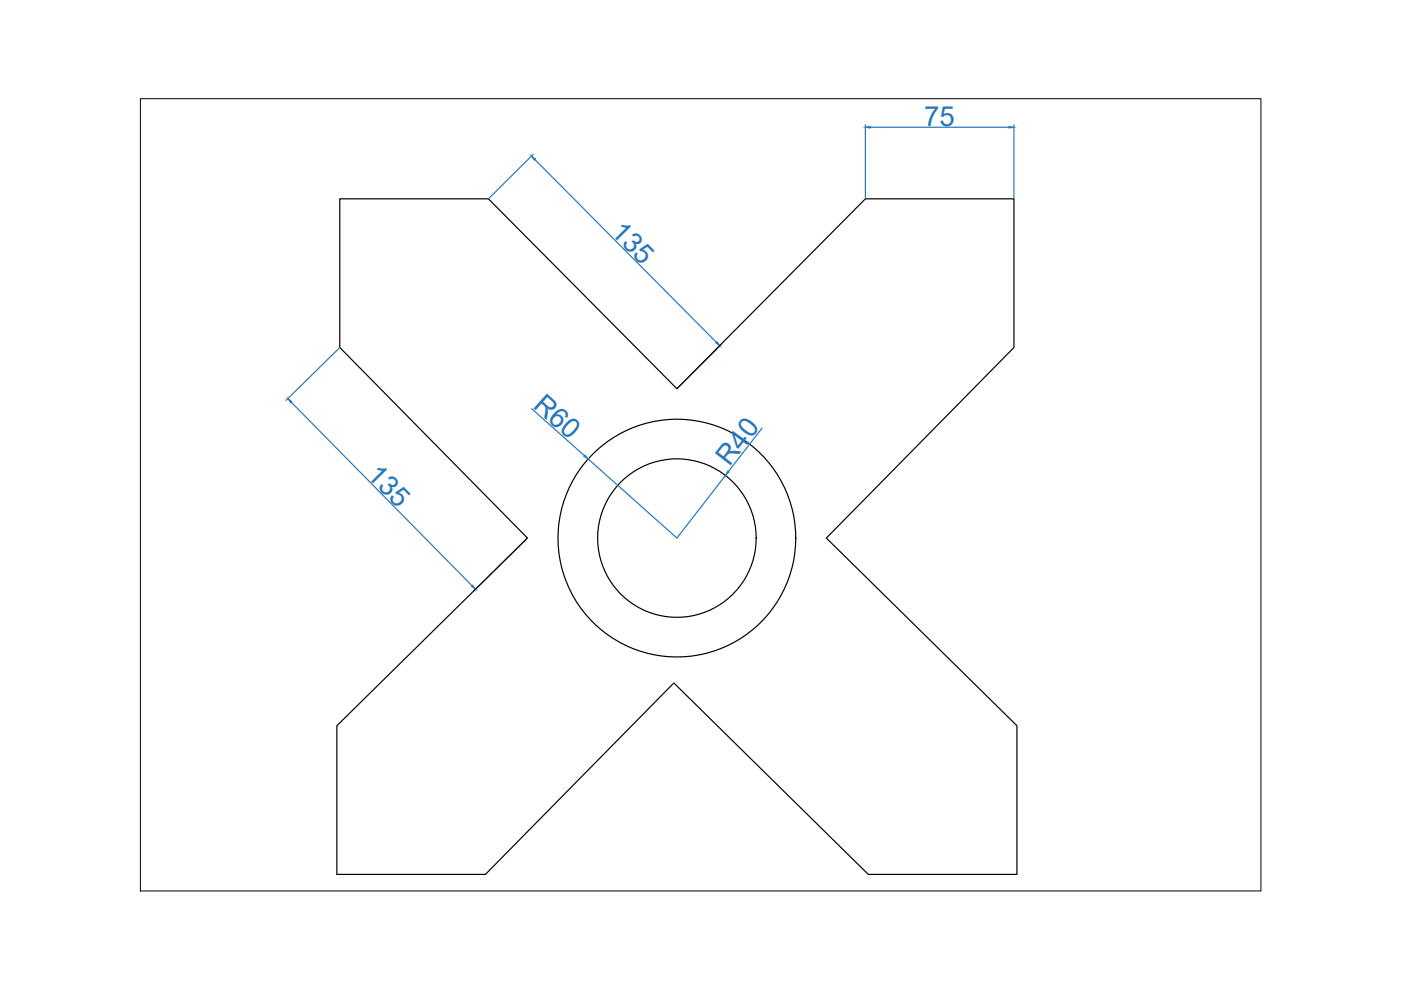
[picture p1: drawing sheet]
<svg xmlns="http://www.w3.org/2000/svg" width="297mm" height="210mm" viewBox="0 0 297 210" stroke-linecap="round" stroke-linejoin="round" font-family="sans-serif">
<defs><g id="words">
<g font-size="5.9" fill="#2776bb">
<text x="195.9" y="26.6">75</text>
<text x="129.3" y="49.4" transform="rotate(45 129.3 49.4)">135</text>
<text x="112.8" y="86.3" transform="rotate(42 112.8 86.3)">R60</text>
<text x="77.6" y="100.9" transform="rotate(45 77.6 100.9)">135</text>
<text x="154.7" y="99.1" transform="rotate(-52 154.7 99.1)">R40</text>
</g>
</g></defs>
<!-- layer: 0 -->
<g fill="none" stroke="#000" stroke-width=".25">
<path d="M142.9 144.8l41.2 40.6h31.5v-31.5l-40.4-39.8 39.8-40.4v-31.5h-31.5l-40 40.2-39.9-40.2h-31.6v31.5l39.8 40.4-40.4 39.8v31.5h31.5l39.8-40.4"/>
<circle cx="143.5" cy="114.1" r="25.2"/>
<circle cx="143.5" cy="114.1" r="16.8"/>
</g>
<path d="M113.1 32.7l-9.4 9.3M113.4 33.8l38.5 38.8M183.5 26.5v15.4M184.5 27h29.4M215 26.5v15.4M71.8 73.9l-11.2 11M153 73l-9.3 9.2M61.8 85.3l38.3 38.9M112.7 86.6l11.2 10M124.7 97.3l18.8 16.8 10.3-13.3M161.6 90.8l-7.2 9.2M111.6 114.3l-11.2 11" fill="none" stroke="#2776bb" stroke-width=".25"/>
<g fill="#2776bb" stroke="#2776bb" stroke-width=".21">
<path d="M154.3 99.9l.3 .2-.8 .7z"/>
<path d="M124 96.5l.7 .8-.9-.6z"/>
<path d="M183.5 27l1-.2v.3z"/>
<path d="M213.9 26.8l1.1 .2-1.1 .1z"/>
<path d="M112.7 33.1l.8 .6-.2 .3z"/>
<path d="M151.8 72.7l.2-.2 .6 .8z"/>
<path d="M100 124.3l.2-.2 .6 .8z"/>
<path d="M61 84.5l.9 .6-.3 .3z"/>
</g>
<path d="M29.8 20.9h237.5v168h-237.5z" fill="none" stroke="#000" stroke-width=".21"/>
<use href="#words"/>
</svg>
